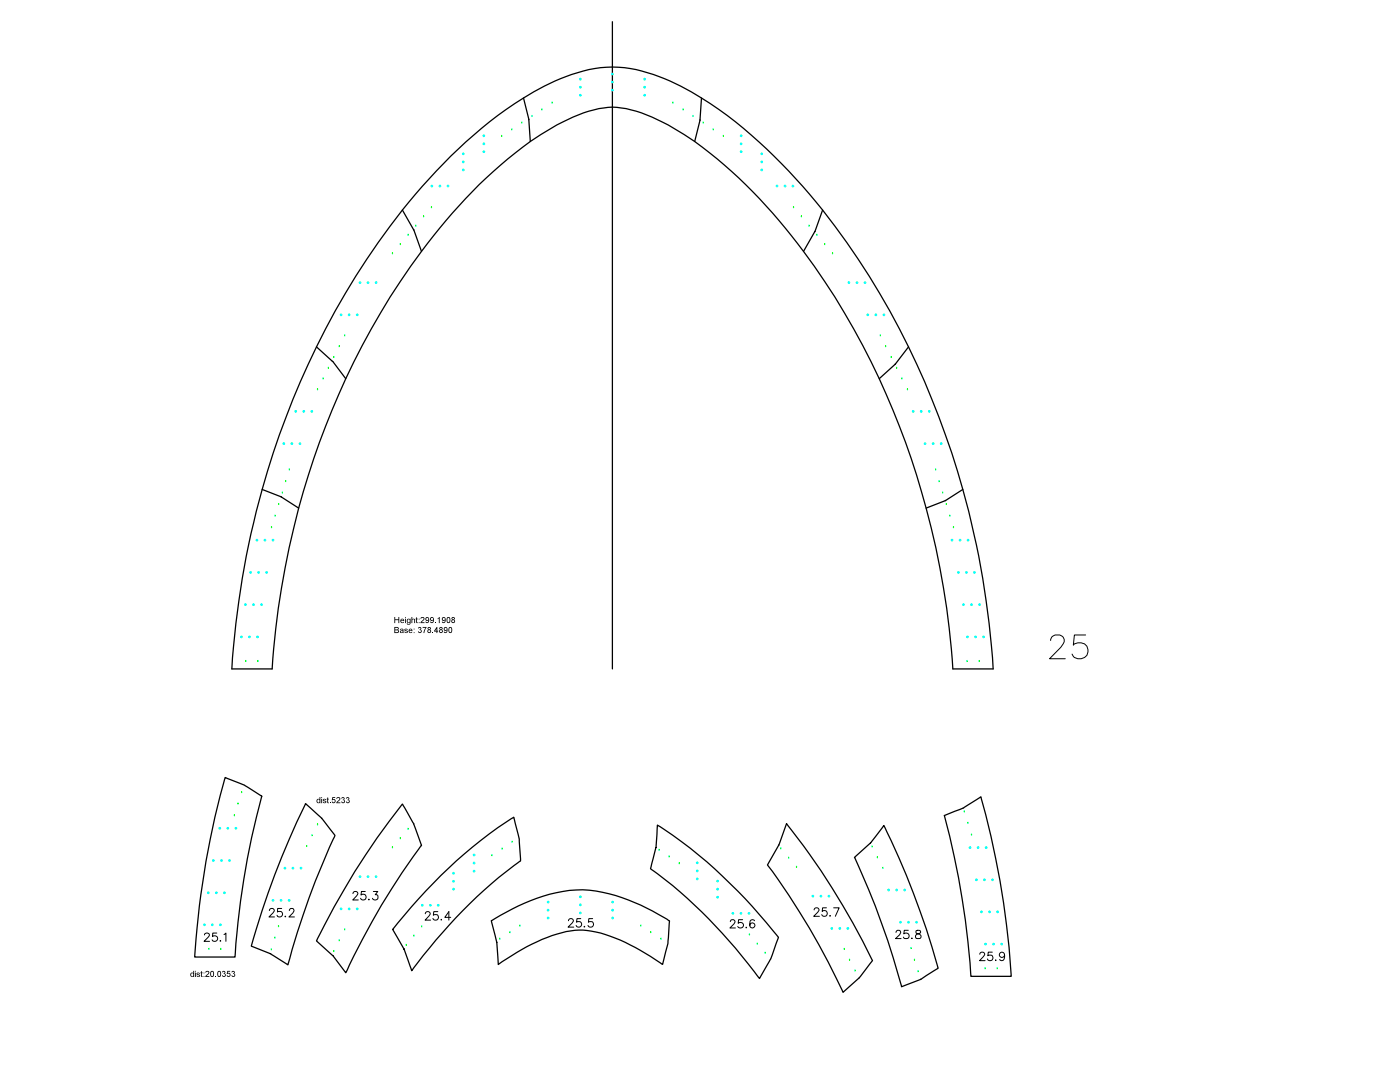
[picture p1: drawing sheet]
<svg xmlns="http://www.w3.org/2000/svg" width="279mm" height="216mm" viewBox="0 0 279 216" stroke-linecap="round" stroke-linejoin="round" font-family="sans-serif">
<g fill="#000">
<path d="M78.7 123.1h.2v.5h.6v-.5h.2v1.2h-.2v-.6h-.6v.6h-.2zM80.8 125.5l.3-.1 .3 .3-.4-.1-.1 .2a.35 .35 0 0 1 .5 .1 .35 .35 0 0 1-.2 .5 .35 .35 0 0 1-.5-.2v-.2l.5 .2v-.2l-.1-.1a.27 .27 0 0 1-.3-.1 .27 .27 0 0 1 0-.3zM82.1 123.1h.2v.5a.31 .31 0 0 1 .3-.1 .31 .31 0 0 1 .2 .3v.5h-.1v-.5a.2 .2 0 0 0-.3-.2 .2 .2 0 0 0-.1 .3v.4h-.2zM83.1 123.2l.1-.1v.3h.2v.2h-.2v.5l.2 .2-.3-.1v-.6h-.2zM83.5 125.2a.31 .31 0 0 1 .5 0 .31 .31 0 0 1-.1 .5 .37 .37 0 0 1 .1 .6 .37 .37 0 0 1-.6-.3h.2a.22 .22 0 0 0 .3 .1 .22 .22 0 0 0 .1-.2 .22 .22 0 0 0-.3-.2v-.1a.17 .17 0 0 0 .2-.1 .17 .17 0 0 0-.1-.2 .17 .17 0 0 0-.2 .1h-.2zM84.3 125.1h.8l-.4 1.2h-.2l.1-.3 .3-.7h-.6zM84 123.2a.42 .42 0 0 1 .7 .2 .42 .42 0 0 1-.3 .5l-.3 .3h.6v.1h-.8l.1-.2a.59 .59 0 0 0 .5-.8l-.6 .1zM86.3 126.2h.2v.1h-.2zM86.9 124.2h.1v.1h-.1zM87.3 123.4l.5-.3v1.2h-.2v-.9l-.3 .2z"/>
<path d="M78.7 125.1h.5a.32 .32 0 0 1 .4 .2 .32 .32 0 0 1-.2 .4 .34 .34 0 0 1 .2 .4 .34 .34 0 0 1-.4 .2h-.5zM78.9 125.3v.3l.5-.1-.1-.2zM78.9 125.8v.4l.5-.1v-.3z"/>
<path d="M79.9 125.6l.6-.1 .1 .8-.2-.1a.3 .3 0 0 1-.5 .1 .3 .3 0 0 1-.1-.4 .3 .3 0 0 1 .5-.1v-.2l-.5 .1zM80 126v.2h.2l.2-.3z"/>
<path d="M80 123.6a.39 .39 0 0 1 .5-.1 .39 .39 0 0 1 .2 .4h-.6a.23 .23 0 0 0 .1 .3 .23 .23 0 0 0 .3-.1h.2a.43 .43 0 0 1-.7 .1 .43 .43 0 0 1 0-.6zM80.1 123.6v.2h.4l-.1-.2z"/>
<path d="M80.8 123.1h.2v.2h-.2zM80.8 123.4h.2v.9h-.2z"/>
<path d="M81.3 123.6l.6-.2v.8a.39 .39 0 0 1-.3 .5 .39 .39 0 0 1-.4-.3h.1a.23 .23 0 0 0 .4 .1 .23 .23 0 0 0 .1-.3 .4 .4 0 0 1-.6-.1 .4 .4 0 0 1 .1-.5zM81.4 123.7l.1 .5a.28 .28 0 0 0 .3-.3 .28 .28 0 0 0-.4-.2z"/>
<path d="M81.7 125.6a.39 .39 0 0 1 .4-.1 .39 .39 0 0 1 .2 .4h-.6a.23 .23 0 0 0 .1 .3 .23 .23 0 0 0 .3-.1h.2a.43 .43 0 0 1-.6 .1 .43 .43 0 0 1 0-.6zM81.8 125.6l-.1 .2h.4l-.1-.2z"/>
<path d="M82.6 125.4h.1v.2h-.1zM82.6 126.2h.1v.1h-.1z"/>
<path d="M83.6 123.4h.1v.2h-.1zM83.6 124.2h.1v.1h-.1z"/>
<path d="M85 123.2a.47 .47 0 0 1 .6 .1 .47 .47 0 0 1 0 .6 .39 .39 0 0 1-.3 .4 .39 .39 0 0 1-.4-.3l.5 .1 .1-.3a.37 .37 0 0 1-.6 0 .37 .37 0 0 1 .1-.6zM85 123.5a.25 .25 0 0 0 .5 0 .25 .25 0 0 0-.5 0z"/>
<path d="M85.4 125.2a.31 .31 0 0 1 .5 0 .31 .31 0 0 1-.1 .4 .36 .36 0 0 1 .1 .6 .36 .36 0 0 1-.5 0 .36 .36 0 0 1 .1-.6l-.2-.1zM85.5 125.4a.17 .17 0 0 0 .3 0 .17 .17 0 0 0-.3 0zM85.5 125.9a.22 .22 0 0 0 .4 0 .22 .22 0 0 0-.4 0z"/>
<path d="M85.9 123.2a.47 .47 0 0 1 .7 .1 .47 .47 0 0 1 0 .6 .39 .39 0 0 1-.3 .4 .39 .39 0 0 1-.5-.3l.5 .1 .1-.3a.37 .37 0 0 1-.5 0 .37 .37 0 0 1 0-.6zM86 123.5a.23 .23 0 0 0 .4 0 .23 .23 0 0 0-.4 0z"/>
<path d="M87.2 125.1h.1v.8h.1v.1h-.1v.3h-.2v-.3h-.5zM87.1 125.5l-.3 .4h.3z"/>
<path d="M87.8 125.2a.31 .31 0 0 1 .4 0 .31 .31 0 0 1-.1 .4 .36 .36 0 0 1 .2 .6 .36 .36 0 0 1-.6 0 .36 .36 0 0 1 .2-.6l-.2-.1zM87.8 125.4a.2 .2 0 0 0 .4 0 .2 .2 0 0 0-.4 0zM87.8 125.9a.22 .22 0 0 0 .4 0 .22 .22 0 0 0-.4 0z"/>
<path d="M88.3 123.2a.47 .47 0 0 1 .6 .1 .47 .47 0 0 1 0 .6 .39 .39 0 0 1-.3 .4 .39 .39 0 0 1-.4-.3l.4 .1 .2-.3a.37 .37 0 0 1-.6 0 .37 .37 0 0 1 .1-.6zM88.3 123.5a.25 .25 0 0 0 .5 0 .25 .25 0 0 0-.5 0z"/>
<path d="M88.7 125.2a.47 .47 0 0 1 .6 .1 .47 .47 0 0 1 0 .6 .38 .38 0 0 1-.3 .4 .38 .38 0 0 1-.4-.3l.4 .1 .1-.4a.37 .37 0 0 1-.5 .1 .37 .37 0 0 1 .1-.6zM88.7 125.5a.23 .23 0 0 0 .4 0 .23 .23 0 0 0-.4 0z"/>
<path d="M89.3 123.2a.49 .49 0 0 1 .6 .1 .49 .49 0 0 1 0 .6 .41 .41 0 0 1-.5 .4 .41 .41 0 0 1-.3-.6zM89.3 123.4l.1 .7a.45 .45 0 0 0 .3-.4 .45 .45 0 0 0-.3-.4z"/>
<path d="M89.7 125.2a.49 .49 0 0 1 .5 .1 .49 .49 0 0 1 0 .6 .41 .41 0 0 1-.5 .4 .41 .41 0 0 1-.2-.6zM89.7 125.3l.1 .8a.45 .45 0 0 0 .3-.4 .45 .45 0 0 0-.3-.4z"/>
<path d="M90.2 123.2a.31 .31 0 0 1 .5 0 .31 .31 0 0 1-.1 .5 .36 .36 0 0 1 .1 .5 .36 .36 0 0 1-.5 0 .36 .36 0 0 1 .1-.5l-.2-.2zM90.3 123.4a.17 .17 0 0 0 .3 0 .17 .17 0 0 0-.3 0zM90.2 123.9a.25 .25 0 0 0 .5 0 .25 .25 0 0 0-.5 0z"/>
</g>
<path d="M209.7 127.8a1.09 1.09 0 0 1 .9-1.1h.9a1.12 1.12 0 0 1 .7 1.8l-.5 .7-2.2 2.2h3.1M216.7 126.7h-2.3l-.2 2a1.67 1.67 0 0 1 2.5 0 1.67 1.67 0 0 1-.2 2.5 1.69 1.69 0 0 1-2.5-.7" fill="none" stroke="#000" stroke-width=".2"/>
<path d="M122.2 13.4a33.3 33.3 0 0 0-15.7 4.9 94.2 94.2 0 0 0-24.9 22 161.9 161.9 0 0 0-33.3 75.1 174.5 174.5 0 0 0-2 18.1h8a159 159 0 0 1 27.7-80.4 100.2 100.2 0 0 1 26-26.3 31.5 31.5 0 0 1 13.4-5.4h.8M122.2 4.3v129.2" fill="none" stroke="#000" stroke-width=".25"/>
<g fill="none" stroke="#0f0" stroke-width=".25">
<path d="M100.1 27.2h.1M102.2 25.9h.1M104.1 24.6h.1M106.2 23.2h.1M108.2 21.9h.1M110.2 20.6h.1M78.3 50.6h.1M79.9 48.8h.1M81.4 46.9h.1M83 45.1h.1M84.5 43.3h.1M86.1 41.4h.1"/>
<path d="M63.4 77.8h.1M64.5 75.6h.1M65.5 73.5h.1M66.6 71.3h.1M67.7 69.2h.1M68.8 67h.1M56.3 98.4h.1M57 96.1h.1M57.7 93.8h.1M54.2 105.3h.1M54.9 103h.1M55.6 100.7h.1"/>
<path d="M49.1 132h.1M51.5 132h.1"/>
</g>
<circle cx="51.4" cy="127.1" r=".17" fill="none" stroke="#0ff" stroke-width=".2"/>
<circle cx="49.8" cy="127.1" r=".17" fill="none" stroke="#0ff" stroke-width=".2"/>
<circle cx="48.2" cy="127.1" r=".17" fill="none" stroke="#0ff" stroke-width=".2"/>
<circle cx="52.2" cy="120.6" r=".17" fill="none" stroke="#0ff" stroke-width=".2"/>
<circle cx="50.6" cy="120.6" r=".17" fill="none" stroke="#0ff" stroke-width=".2"/>
<circle cx="49" cy="120.6" r=".17" fill="none" stroke="#0ff" stroke-width=".2"/>
<circle cx="53.2" cy="114.2" r=".17" fill="none" stroke="#0ff" stroke-width=".2"/>
<circle cx="51.6" cy="114.2" r=".17" fill="none" stroke="#0ff" stroke-width=".2"/>
<circle cx="50" cy="114.2" r=".17" fill="none" stroke="#0ff" stroke-width=".2"/>
<circle cx="54.5" cy="107.8" r=".17" fill="none" stroke="#0ff" stroke-width=".2"/>
<circle cx="52.9" cy="107.8" r=".17" fill="none" stroke="#0ff" stroke-width=".2"/>
<circle cx="51.3" cy="107.8" r=".17" fill="none" stroke="#0ff" stroke-width=".2"/>
<circle cx="59.9" cy="88.5" r=".17" fill="none" stroke="#0ff" stroke-width=".2"/>
<circle cx="58.3" cy="88.5" r=".17" fill="none" stroke="#0ff" stroke-width=".2"/>
<circle cx="56.6" cy="88.5" r=".17" fill="none" stroke="#0ff" stroke-width=".2"/>
<circle cx="62.2" cy="82.1" r=".17" fill="none" stroke="#0ff" stroke-width=".2"/>
<circle cx="60.6" cy="82.1" r=".17" fill="none" stroke="#0ff" stroke-width=".2"/>
<circle cx="59" cy="82.1" r=".17" fill="none" stroke="#0ff" stroke-width=".2"/>
<circle cx="71.3" cy="62.8" r=".17" fill="none" stroke="#0ff" stroke-width=".2"/>
<circle cx="69.7" cy="62.8" r=".17" fill="none" stroke="#0ff" stroke-width=".2"/>
<circle cx="68.1" cy="62.8" r=".17" fill="none" stroke="#0ff" stroke-width=".2"/>
<circle cx="75.1" cy="56.4" r=".17" fill="none" stroke="#0ff" stroke-width=".2"/>
<circle cx="73.4" cy="56.4" r=".17" fill="none" stroke="#0ff" stroke-width=".2"/>
<circle cx="71.8" cy="56.4" r=".17" fill="none" stroke="#0ff" stroke-width=".2"/>
<circle cx="89.4" cy="37.1" r=".17" fill="none" stroke="#0ff" stroke-width=".2"/>
<circle cx="87.8" cy="37.1" r=".17" fill="none" stroke="#0ff" stroke-width=".2"/>
<circle cx="86.2" cy="37.1" r=".17" fill="none" stroke="#0ff" stroke-width=".2"/>
<circle cx="115.8" cy="19" r=".17" fill="none" stroke="#0ff" stroke-width=".2"/>
<circle cx="115.8" cy="17.4" r=".17" fill="none" stroke="#0ff" stroke-width=".2"/>
<circle cx="115.8" cy="15.8" r=".17" fill="none" stroke="#0ff" stroke-width=".2"/>
<circle cx="96.6" cy="30.3" r=".17" fill="none" stroke="#0ff" stroke-width=".2"/>
<circle cx="96.6" cy="28.7" r=".17" fill="none" stroke="#0ff" stroke-width=".2"/>
<circle cx="96.6" cy="27.1" r=".17" fill="none" stroke="#0ff" stroke-width=".2"/>
<circle cx="92.5" cy="33.9" r=".17" fill="none" stroke="#0ff" stroke-width=".2"/>
<circle cx="92.5" cy="32.3" r=".17" fill="none" stroke="#0ff" stroke-width=".2"/>
<circle cx="92.5" cy="30.7" r=".17" fill="none" stroke="#0ff" stroke-width=".2"/>
<path d="M104.5 19.6l1 4.2M122.2 13.4a33.3 33.3 0 0 1 15.8 4.9 93.2 93.2 0 0 1 23.5 20.4 160.9 160.9 0 0 1 33.8 72.3 176.6 176.6 0 0 1 2.9 22.5h-8a159 159 0 0 0-27.7-80.4 100.2 100.2 0 0 0-26-26.3 31.5 31.5 0 0 0-13.4-5.4h-.9M105.5 23.9l.3 4.3M80.3 41.9l2.3 3.9M82.6 45.9l1.5 4.3M63.2 69.2l3.1 2.9M66.4 72.1l2.6 3.5M52.3 97.7l3.8 1.4M56.2 99.2l3.4 2.2" fill="none" stroke="#000" stroke-width=".25"/>
<g fill="none" stroke="#0f0" stroke-width=".25">
<path d="M134.3 20.6h.1M136.3 21.9h.1M138.3 23.2h.1M140.3 24.6h.1M142.3 25.9h.1M144.4 27.2h.1M158.4 41.4h.1M159.9 43.3h.1M161.5 45.1h.1M163 46.9h.1M164.6 48.8h.1M166.2 50.6h.1"/>
<path d="M175.7 67h.1M176.7 69.2h.1M177.8 71.3h.1M178.9 73.5h.1M180 75.6h.1M181.1 77.8h.1M186.7 93.8h.1M187.4 96.1h.1M188.1 98.4h.1M188.8 100.7h.1M189.6 103h.1M190.3 105.3h.1"/>
<path d="M193 132h.1M195.4 132h.1"/>
</g>
<circle cx="193.1" cy="127.1" r=".17" fill="none" stroke="#0ff" stroke-width=".2"/>
<circle cx="194.7" cy="127.1" r=".17" fill="none" stroke="#0ff" stroke-width=".2"/>
<circle cx="196.3" cy="127.1" r=".17" fill="none" stroke="#0ff" stroke-width=".2"/>
<circle cx="192.3" cy="120.7" r=".17" fill="none" stroke="#0ff" stroke-width=".2"/>
<circle cx="193.9" cy="120.7" r=".17" fill="none" stroke="#0ff" stroke-width=".2"/>
<circle cx="195.5" cy="120.7" r=".17" fill="none" stroke="#0ff" stroke-width=".2"/>
<circle cx="191.3" cy="114.2" r=".17" fill="none" stroke="#0ff" stroke-width=".2"/>
<circle cx="192.9" cy="114.2" r=".17" fill="none" stroke="#0ff" stroke-width=".2"/>
<circle cx="194.5" cy="114.2" r=".17" fill="none" stroke="#0ff" stroke-width=".2"/>
<circle cx="190" cy="107.8" r=".17" fill="none" stroke="#0ff" stroke-width=".2"/>
<circle cx="191.6" cy="107.8" r=".17" fill="none" stroke="#0ff" stroke-width=".2"/>
<circle cx="193.2" cy="107.8" r=".17" fill="none" stroke="#0ff" stroke-width=".2"/>
<circle cx="184.6" cy="88.5" r=".17" fill="none" stroke="#0ff" stroke-width=".2"/>
<circle cx="186.2" cy="88.5" r=".17" fill="none" stroke="#0ff" stroke-width=".2"/>
<circle cx="187.8" cy="88.5" r=".17" fill="none" stroke="#0ff" stroke-width=".2"/>
<circle cx="182.2" cy="82.1" r=".17" fill="none" stroke="#0ff" stroke-width=".2"/>
<circle cx="183.9" cy="82.1" r=".17" fill="none" stroke="#0ff" stroke-width=".2"/>
<circle cx="185.5" cy="82.1" r=".17" fill="none" stroke="#0ff" stroke-width=".2"/>
<circle cx="173.2" cy="62.8" r=".17" fill="none" stroke="#0ff" stroke-width=".2"/>
<circle cx="174.8" cy="62.8" r=".17" fill="none" stroke="#0ff" stroke-width=".2"/>
<circle cx="176.4" cy="62.8" r=".17" fill="none" stroke="#0ff" stroke-width=".2"/>
<circle cx="169.4" cy="56.4" r=".17" fill="none" stroke="#0ff" stroke-width=".2"/>
<circle cx="171" cy="56.4" r=".17" fill="none" stroke="#0ff" stroke-width=".2"/>
<circle cx="172.6" cy="56.4" r=".17" fill="none" stroke="#0ff" stroke-width=".2"/>
<circle cx="155.1" cy="37.1" r=".17" fill="none" stroke="#0ff" stroke-width=".2"/>
<circle cx="156.7" cy="37.1" r=".17" fill="none" stroke="#0ff" stroke-width=".2"/>
<circle cx="158.2" cy="37.1" r=".17" fill="none" stroke="#0ff" stroke-width=".2"/>
<circle cx="128.7" cy="19" r=".17" fill="none" stroke="#0ff" stroke-width=".2"/>
<circle cx="128.7" cy="17.4" r=".17" fill="none" stroke="#0ff" stroke-width=".2"/>
<circle cx="128.7" cy="15.8" r=".17" fill="none" stroke="#0ff" stroke-width=".2"/>
<circle cx="147.9" cy="30.3" r=".17" fill="none" stroke="#0ff" stroke-width=".2"/>
<circle cx="147.9" cy="28.7" r=".17" fill="none" stroke="#0ff" stroke-width=".2"/>
<circle cx="147.9" cy="27.1" r=".17" fill="none" stroke="#0ff" stroke-width=".2"/>
<circle cx="152" cy="33.9" r=".17" fill="none" stroke="#0ff" stroke-width=".2"/>
<circle cx="152" cy="32.3" r=".17" fill="none" stroke="#0ff" stroke-width=".2"/>
<circle cx="152" cy="30.7" r=".17" fill="none" stroke="#0ff" stroke-width=".2"/>
<path d="M140 19.6l-.3 4.3M105.5 23.8v.1M139.7 24l-1.1 4.2M82.6 45.8v.1M162.6 46.2l-2.2 4M164.2 41.9l-1.6 4.3M66.3 72.1h.1M178.6 72.7l-3.1 2.9M181.3 69.2l-2.6 3.4M56.1 99.1l.1 .1M188.6 99.9l-3.8 1.5M192.2 97.7l-3.5 2.2" fill="none" stroke="#000" stroke-width=".25"/>
<circle cx="122.2" cy="18" r=".17" fill="none" stroke="#0ff" stroke-width=".2"/>
<circle cx="122.2" cy="16.4" r=".17" fill="none" stroke="#0ff" stroke-width=".2"/>
<circle cx="122.2" cy="14.8" r=".17" fill="none" stroke="#0ff" stroke-width=".2"/>
<path d="M139.7 23.9v.1M162.6 46.2h.1M178.7 72.6l-.1 .1M188.7 99.9h-.1M44.9 155.2l3.9 1.5 3.4 2.2a164.1 164.1 0 0 0-5.3 32.1h-8a176.5 176.5 0 0 1 6-35.8z" fill="none" stroke="#000" stroke-width=".25"/>
<path d="M48.2 158.2h.1M46.8 162.8h.1M47.5 160.4h.1M41.7 189.4h.1M44.1 189.4h.1" fill="none" stroke="#0f0" stroke-width=".25"/>
<circle cx="44" cy="184.5" r=".17" fill="none" stroke="#0ff" stroke-width=".2"/>
<circle cx="42.4" cy="184.5" r=".17" fill="none" stroke="#0ff" stroke-width=".2"/>
<circle cx="40.8" cy="184.5" r=".17" fill="none" stroke="#0ff" stroke-width=".2"/>
<circle cx="44.8" cy="178.1" r=".17" fill="none" stroke="#0ff" stroke-width=".2"/>
<circle cx="43.2" cy="178.1" r=".17" fill="none" stroke="#0ff" stroke-width=".2"/>
<circle cx="41.6" cy="178.1" r=".17" fill="none" stroke="#0ff" stroke-width=".2"/>
<circle cx="45.8" cy="171.7" r=".17" fill="none" stroke="#0ff" stroke-width=".2"/>
<circle cx="44.2" cy="171.7" r=".17" fill="none" stroke="#0ff" stroke-width=".2"/>
<circle cx="42.6" cy="171.7" r=".17" fill="none" stroke="#0ff" stroke-width=".2"/>
<circle cx="47.1" cy="165.3" r=".17" fill="none" stroke="#0ff" stroke-width=".2"/>
<circle cx="45.5" cy="165.3" r=".17" fill="none" stroke="#0ff" stroke-width=".2"/>
<circle cx="43.9" cy="165.3" r=".17" fill="none" stroke="#0ff" stroke-width=".2"/>
<path d="M61 160.4l3.3 2.9 2.5 3.3a169 169 0 0 0-9.4 25.9l-3.3-2.2-3.9-1.5a169.2 169.2 0 0 1 10.8-28.4z" fill="none" stroke="#000" stroke-width=".25"/>
<path d="M61.2 168.9h.1M62.3 166.8h.1M63.4 164.6h.1M54.1 189.5h.1M54.9 187.2h.1M55.6 184.9h.1" fill="none" stroke="#0f0" stroke-width=".25"/>
<circle cx="57.7" cy="179.7" r=".17" fill="none" stroke="#0ff" stroke-width=".2"/>
<circle cx="56.1" cy="179.7" r=".17" fill="none" stroke="#0ff" stroke-width=".2"/>
<circle cx="54.5" cy="179.7" r=".17" fill="none" stroke="#0ff" stroke-width=".2"/>
<circle cx="60.1" cy="173.2" r=".17" fill="none" stroke="#0ff" stroke-width=".2"/>
<circle cx="58.5" cy="173.2" r=".17" fill="none" stroke="#0ff" stroke-width=".2"/>
<circle cx="56.9" cy="173.2" r=".17" fill="none" stroke="#0ff" stroke-width=".2"/>
<path d="M80.3 160.4l2.3 4 1.5 4.3a143.4 143.4 0 0 0-15.1 25.4l-2.6-3.4-3.2-3a147.1 147.1 0 0 1 17.1-27.3z" fill="none" stroke="#000" stroke-width=".25"/>
<path d="M78.3 169.2h.1M79.9 167.3h.1M81.4 165.5h.1M66.6 189.9h.1M67.7 187.7h.1M68.8 185.5h.1" fill="none" stroke="#0f0" stroke-width=".25"/>
<circle cx="71.3" cy="181.4" r=".17" fill="none" stroke="#0ff" stroke-width=".2"/>
<circle cx="69.7" cy="181.4" r=".17" fill="none" stroke="#0ff" stroke-width=".2"/>
<circle cx="68.1" cy="181.4" r=".17" fill="none" stroke="#0ff" stroke-width=".2"/>
<circle cx="75.1" cy="174.9" r=".17" fill="none" stroke="#0ff" stroke-width=".2"/>
<circle cx="73.4" cy="174.9" r=".17" fill="none" stroke="#0ff" stroke-width=".2"/>
<circle cx="71.8" cy="174.9" r=".17" fill="none" stroke="#0ff" stroke-width=".2"/>
<path d="M88 174.7a83.3 83.3 0 0 1 14.5-11.6l1.1 4.3 .3 4.4a99.9 99.9 0 0 0-21.7 21.9l-1.6-4.3-2.2-3.9a117.3 117.3 0 0 1 9.6-10.8z" fill="none" stroke="#000" stroke-width=".25"/>
<path d="M98.2 170.7h.1M100.2 169.4h.1M102.2 168.1h.1M81.1 188.6h.1M82.6 186.8h.1M84.2 185h.1" fill="none" stroke="#0f0" stroke-width=".25"/>
<circle cx="87.5" cy="180.6" r=".17" fill="none" stroke="#0ff" stroke-width=".2"/>
<circle cx="85.9" cy="180.6" r=".17" fill="none" stroke="#0ff" stroke-width=".2"/>
<circle cx="84.3" cy="180.6" r=".17" fill="none" stroke="#0ff" stroke-width=".2"/>
<circle cx="94.6" cy="173.8" r=".17" fill="none" stroke="#0ff" stroke-width=".2"/>
<circle cx="94.6" cy="172.2" r=".17" fill="none" stroke="#0ff" stroke-width=".2"/>
<circle cx="94.6" cy="170.6" r=".17" fill="none" stroke="#0ff" stroke-width=".2"/>
<circle cx="90.5" cy="177.4" r=".17" fill="none" stroke="#0ff" stroke-width=".2"/>
<circle cx="90.5" cy="175.9" r=".17" fill="none" stroke="#0ff" stroke-width=".2"/>
<circle cx="90.5" cy="174.2" r=".17" fill="none" stroke="#0ff" stroke-width=".2"/>
<path d="M99.7 187.4h.1M101.8 186.1h.1M103.8 184.8h.1" fill="none" stroke="#0f0" stroke-width=".25"/>
<circle cx="109.4" cy="183.2" r=".17" fill="none" stroke="#0ff" stroke-width=".2"/>
<circle cx="109.4" cy="181.6" r=".17" fill="none" stroke="#0ff" stroke-width=".2"/>
<circle cx="109.4" cy="180" r=".17" fill="none" stroke="#0ff" stroke-width=".2"/>
<path d="M98 183.7a41 41 0 0 1 15.6-6 27.6 27.6 0 0 1 14.2 2.9l5.8 3.1-.3 4.5-1.1 4.2a37.7 37.7 0 0 0-14.2-6.6 17 17 0 0 0-9.8 1.7 48.7 48.7 0 0 0-8.7 4.9l-.4-4.4z" fill="none" stroke="#000" stroke-width=".25"/>
<path d="M127.9 184.8h.1M129.9 186.1h.1M131.9 187.4h.1" fill="none" stroke="#0f0" stroke-width=".25"/>
<circle cx="122.3" cy="183.2" r=".17" fill="none" stroke="#0ff" stroke-width=".2"/>
<circle cx="122.3" cy="181.6" r=".17" fill="none" stroke="#0ff" stroke-width=".2"/>
<circle cx="122.3" cy="180" r=".17" fill="none" stroke="#0ff" stroke-width=".2"/>
<circle cx="115.8" cy="182.2" r=".17" fill="none" stroke="#0ff" stroke-width=".2"/>
<circle cx="115.8" cy="180.6" r=".17" fill="none" stroke="#0ff" stroke-width=".2"/>
<circle cx="115.8" cy="178.9" r=".17" fill="none" stroke="#0ff" stroke-width=".2"/>
<path d="M131.2 164.7a96.6 96.6 0 0 1 24.2 22.3l-1.6 4.3-2.2 3.9a102.8 102.8 0 0 0-21.8-21.9l1.1-4.2z" fill="none" stroke="#000" stroke-width=".25"/>
<path d="M131.5 169.7h.1M133.5 171h.1M135.6 172.3h.1M149.6 186.6h.1M151.1 188.4h.1M152.7 190.2h.1" fill="none" stroke="#0f0" stroke-width=".25"/>
<circle cx="146.3" cy="182.2" r=".17" fill="none" stroke="#0ff" stroke-width=".2"/>
<circle cx="147.9" cy="182.2" r=".17" fill="none" stroke="#0ff" stroke-width=".2"/>
<circle cx="149.5" cy="182.2" r=".17" fill="none" stroke="#0ff" stroke-width=".2"/>
<circle cx="139.1" cy="175.4" r=".17" fill="none" stroke="#0ff" stroke-width=".2"/>
<circle cx="139.1" cy="173.8" r=".17" fill="none" stroke="#0ff" stroke-width=".2"/>
<circle cx="139.1" cy="172.2" r=".17" fill="none" stroke="#0ff" stroke-width=".2"/>
<circle cx="143.2" cy="179" r=".17" fill="none" stroke="#0ff" stroke-width=".2"/>
<circle cx="143.2" cy="177.4" r=".17" fill="none" stroke="#0ff" stroke-width=".2"/>
<circle cx="143.2" cy="175.8" r=".17" fill="none" stroke="#0ff" stroke-width=".2"/>
<path d="M157 164.3a145 145 0 0 1 17.1 27.4l-2.6 3.4-3.2 2.9a150.5 150.5 0 0 0-15.1-25.4l2.2-4z" fill="none" stroke="#000" stroke-width=".25"/>
<path d="M155.8 169.4h.1M157.4 171.2h.1M159 173.1h.1M168.5 189.4h.1M169.5 191.6h.1M170.6 193.8h.1" fill="none" stroke="#0f0" stroke-width=".25"/>
<circle cx="166" cy="185.3" r=".17" fill="none" stroke="#0ff" stroke-width=".2"/>
<circle cx="167.6" cy="185.3" r=".17" fill="none" stroke="#0ff" stroke-width=".2"/>
<circle cx="169.2" cy="185.3" r=".17" fill="none" stroke="#0ff" stroke-width=".2"/>
<circle cx="162.2" cy="178.8" r=".17" fill="none" stroke="#0ff" stroke-width=".2"/>
<circle cx="163.8" cy="178.8" r=".17" fill="none" stroke="#0ff" stroke-width=".2"/>
<circle cx="165.4" cy="178.8" r=".17" fill="none" stroke="#0ff" stroke-width=".2"/>
<path d="M176.4 164.8v-.1a159.2 159.2 0 0 1 10.8 28.5l-3.3 2.2-4 1.5a151.1 151.1 0 0 0-9.4-25.8l3.4-3z" fill="none" stroke="#000" stroke-width=".25"/>
<path d="M174 169h.1M175.1 171.2h.1M176.2 173.3h.1M181.8 189.3h.1M182.5 191.6h.1M183.2 193.9h.1" fill="none" stroke="#0f0" stroke-width=".25"/>
<circle cx="179.7" cy="184" r=".17" fill="none" stroke="#0ff" stroke-width=".2"/>
<circle cx="181.3" cy="184" r=".17" fill="none" stroke="#0ff" stroke-width=".2"/>
<circle cx="182.9" cy="184" r=".17" fill="none" stroke="#0ff" stroke-width=".2"/>
<circle cx="177.3" cy="177.6" r=".17" fill="none" stroke="#0ff" stroke-width=".2"/>
<circle cx="178.9" cy="177.6" r=".17" fill="none" stroke="#0ff" stroke-width=".2"/>
<circle cx="180.6" cy="177.6" r=".17" fill="none" stroke="#0ff" stroke-width=".2"/>
<path d="M188.5 162.7l3.8-1.5 3.4-2.2a165.8 165.8 0 0 1 6.1 35.8h-8a167.6 167.6 0 0 0-5.3-32.1z" fill="none" stroke="#000" stroke-width=".25"/>
<path d="M192.4 162h.1M193.2 164.3h.1M193.9 166.6h.1M196.6 193.3h.1M199 193.3h.1" fill="none" stroke="#0f0" stroke-width=".25"/>
<circle cx="196.7" cy="188.4" r=".17" fill="none" stroke="#0ff" stroke-width=".2"/>
<circle cx="198.3" cy="188.4" r=".17" fill="none" stroke="#0ff" stroke-width=".2"/>
<circle cx="199.9" cy="188.4" r=".17" fill="none" stroke="#0ff" stroke-width=".2"/>
<circle cx="195.9" cy="181.9" r=".17" fill="none" stroke="#0ff" stroke-width=".2"/>
<circle cx="197.5" cy="181.9" r=".17" fill="none" stroke="#0ff" stroke-width=".2"/>
<circle cx="199.1" cy="181.9" r=".17" fill="none" stroke="#0ff" stroke-width=".2"/>
<circle cx="194.9" cy="175.6" r=".17" fill="none" stroke="#0ff" stroke-width=".2"/>
<circle cx="196.5" cy="175.6" r=".17" fill="none" stroke="#0ff" stroke-width=".2"/>
<circle cx="198.1" cy="175.6" r=".17" fill="none" stroke="#0ff" stroke-width=".2"/>
<circle cx="193.6" cy="169.1" r=".17" fill="none" stroke="#0ff" stroke-width=".2"/>
<circle cx="195.2" cy="169.1" r=".17" fill="none" stroke="#0ff" stroke-width=".2"/>
<circle cx="196.8" cy="169.1" r=".17" fill="none" stroke="#0ff" stroke-width=".2"/>
<g fill="#000">
<path d="M64.5 159.5l.3-.1 .3 .2-.4-.1-.1 .2a.35 .35 0 0 1 .5 .2 .35 .35 0 0 1-.2 .5 .35 .35 0 0 1-.5-.3v-.1l.5 .1 .1-.1-.2-.1a.27 .27 0 0 1-.3-.1 .27 .27 0 0 1 0-.3zM66.3 159.1h.6v.1h-.4l-.1 .3a.39 .39 0 0 1 .5 .2 .39 .39 0 0 1-.2 .5 .39 .39 0 0 1-.5-.3h.2a.23 .23 0 0 0 .3 .1 .23 .23 0 0 0 0-.4 .23 .23 0 0 0-.3 .1h-.2zM68.2 159.1a.31 .31 0 0 1 .5 0 .31 .31 0 0 1-.1 .5 .37 .37 0 0 1 .1 .6 .37 .37 0 0 1-.6-.3h.2a.22 .22 0 0 0 .2 .2 .22 .22 0 0 0 .2-.3 .22 .22 0 0 0-.3-.1v-.1a.17 .17 0 0 0 .2-.2 .17 .17 0 0 0-.1-.2 .17 .17 0 0 0-.2 .1h-.2zM69.2 159.1a.31 .31 0 0 1 .4 0 .31 .31 0 0 1 0 .5 .37 .37 0 0 1 0 .6 .37 .37 0 0 1-.6-.3h.2a.22 .22 0 0 0 .3 .2 .22 .22 0 0 0 .1-.3 .22 .22 0 0 0-.3-.1l.1-.1a.17 .17 0 0 0 .2-.2 .17 .17 0 0 0-.2-.2 .17 .17 0 0 0-.2 .1h-.2zM65.3 159.2l.2-.1v.3h.1v.1h-.1v.6l.1 .2-.3-.1v-.7h-.1zM65.8 160.1h.2v.2h-.2zM67.2 159.1a.43 .43 0 0 1 .7 .2 .43 .43 0 0 1-.3 .6l-.3 .2h.6v.2h-.8l.1-.3a.6 .6 0 0 0 .5-.7l-.6 .1zM39.3 194.2l.3-.1 .3 .2-.4-.1v.2a.35 .35 0 0 1 .4 .2 .35 .35 0 0 1-.2 .4 .35 .35 0 0 1-.4-.2l-.1-.2 .5 .2 .1-.2h-.2a.27 .27 0 0 1-.3-.1 .27 .27 0 0 1 0-.3zM40.1 193.8h.2v.3h.2v.1h-.2v.5l.2 .2h-.4v-.7h-.1zM41.1 193.8a.43 .43 0 0 1 .6 .2 .43 .43 0 0 1-.3 .6l-.2 .2h.6v.1h-.8l.1-.2a.59 .59 0 0 0 .4-.8l-.5 .2zM43 194.8h.1v.1h-.1zM44.4 193.8a.31 .31 0 0 1 .5 0 .31 .31 0 0 1-.1 .5 .37 .37 0 0 1 .1 .6 .37 .37 0 0 1-.6-.3h.2a.22 .22 0 0 0 .2 .2 .22 .22 0 0 0 .2-.3 .22 .22 0 0 0-.3-.1v-.2a.17 .17 0 0 0 .2-.1 .17 .17 0 0 0-.1-.2 .17 .17 0 0 0-.2 .1h-.2z"/>
<path d="M45.4 193.7h.5v.2h-.4l-.1 .3a.39 .39 0 0 1 .6 .2 .39 .39 0 0 1-.3 .5 .39 .39 0 0 1-.5-.3h.2a.23 .23 0 0 0 .4 .1 .23 .23 0 0 0 0-.4 .23 .23 0 0 0-.4 .1h-.2zM46.3 193.8a.31 .31 0 0 1 .5 0 .31 .31 0 0 1-.1 .5 .37 .37 0 0 1 0 .6 .37 .37 0 0 1-.5-.3h.2a.22 .22 0 0 0 .2 .2 .22 .22 0 0 0 .2-.3 .22 .22 0 0 0-.3-.1v-.2a.17 .17 0 0 0 .2-.1 .17 .17 0 0 0-.1-.2 .17 .17 0 0 0-.2 .1h-.2z"/>
<path d="M64.1 159.1h.2v.1h-.2zM64.1 159.4h.2v.9h-.2z"/>
<path d="M63.3 159.5l.2-.1 .3 .1v-.4h.1v1.2h-.1v-.2a.4 .4 0 0 1-.6 0 .4 .4 0 0 1 .1-.6zM63.4 159.6l.1 .5a.28 .28 0 0 0 .3-.3 .28 .28 0 0 0-.4-.2z"/>
<path d="M38.1 194.2l.2-.1 .3 .1v-.5h.1v1.2h-.1v-.1a.4 .4 0 0 1-.6 0 .4 .4 0 0 1 .1-.6zM38.2 194.3l.1 .5a.28 .28 0 0 0 .3-.3 .28 .28 0 0 0-.4-.2z"/>
<path d="M38.9 193.7h.2v.2h-.2zM38.9 194.1h.2v.8h-.2z"/>
<path d="M40.6 194.1h.2v.1h-.2zM40.6 194.8h.2v.1h-.2z"/>
<path d="M42.1 193.8a.49 .49 0 0 1 .6 .1 .49 .49 0 0 1 0 .6 .41 .41 0 0 1-.5 .4 .41 .41 0 0 1-.3-.6zM42.2 194l.1 .8a.45 .45 0 0 0 .2-.5 .45 .45 0 0 0-.3-.4z"/>
<path d="M43.5 193.8a.49 .49 0 0 1 .6 .1 .49 .49 0 0 1 0 .6 .41 .41 0 0 1-.5 .4 .41 .41 0 0 1-.2-.6zM43.6 194l.1 .8a.45 .45 0 0 0 .3-.5 .45 .45 0 0 0-.3-.4z"/>
</g>
<g fill="none" stroke="#000" stroke-width=".2">
<path d="M70.4 178.3l.4-.4 .4 .1 .2 .2-.2 .6-.8 .8h1.1M72.9 177.9h-.8v.7a.58 .58 0 0 1 .8 0 .58 .58 0 0 1-.1 .9 .58 .58 0 0 1-.8-.3M73.6 179.4l-.1 .1h.2M74.5 177.9h.9l-.5 .6a.57 .57 0 0 1 .5 .5 .57 .57 0 0 1-.4 .6 .57 .57 0 0 1-.7-.4M40.8 186.6a.51 .51 0 0 1 .5-.4 .51 .51 0 0 1 .5 .3l-.1 .3-1 1h1.1M43.3 186.2h-.8l-.1 .7a.58 .58 0 0 1 .9 0 .58 .58 0 0 1-.1 .9 .58 .58 0 0 1-.9-.3M44 187.7v.1l.1-.1M44.7 186.5l.4-.3v1.6M53.8 181.7l.3-.4 .5 .1 .1 .2-.2 .6-.8 .8h1.1M56.2 181.3h-.8v.7a.59 .59 0 0 1 .9 0 .59 .59 0 0 1-.2 .9 .59 .59 0 0 1-.8-.3M56.9 182.8v.1h.1M57.7 181.7l.3-.4 .5 .1 .2 .2-.2 .6-.8 .8h1.1"/>
<path d="M84.9 182.3l.3-.4 .5 .1 .2 .2-.3 .6-.8 .8h1.1M87.4 181.9h-.8l-.1 .7a.59 .59 0 0 1 .9 0 .59 .59 0 0 1-.1 .9 .59 .59 0 0 1-.9-.2M88.1 183.4v.2v-.1M90 183h-1.2l.8-1.1v1.7M113.5 183.7l.3-.4 .5 .1 .1 .2-.2 .6-.8 .8h1.1M115.9 183.3h-.8v.7a.59 .59 0 0 1 .8 0 .59 .59 0 0 1-.1 .9 .59 .59 0 0 1-.8-.2M116.6 184.8l-.1 .1h.2M118.3 183.3h-.8l-.1 .7a.59 .59 0 0 1 .9 0 .59 .59 0 0 1-.1 .9 .59 .59 0 0 1-.9-.2M145.8 183.9l.3-.4h.3l.3 .3-.2 .6-.8 .8h1.1M148.2 183.5h-.8l-.1 .7a.6 .6 0 0 1 .9 0 .6 .6 0 0 1-.1 .9 .6 .6 0 0 1-.9-.2M148.9 185l-.1 .1h.2M150.6 183.7l-.1-.1a.56 .56 0 0 0-.8 .2 1.04 1.04 0 0 0 .4 1.4 .51 .51 0 0 0 .6-.5 .51 .51 0 0 0-.5-.6 .51 .51 0 0 0-.6 .5"/>
<path d="M162.5 181.6l.3-.5 .5 .1 .1 .3-.2 .5-.8 .8h1.1M164.9 181.1h-.7l-.1 .8a.58 .58 0 0 1 .9 0 .58 .58 0 0 1-.2 .8 .58 .58 0 0 1-.8-.2M165.7 182.7l-.1 .1h.1M166.4 181.1h1.1l-.8 1.7M178.8 186.1l.3-.5 .5 .1 .1 .3-.2 .5-.8 .8h1.1M181.3 185.6h-.8l-.1 .8a.6 .6 0 0 1 .9-.1 .6 .6 0 0 1-.1 .9 .6 .6 0 0 1-.9-.2M182 187.2h-.1h.2M182.8 185.7v.5l.5 .2a.47 .47 0 0 1 .5 .4 .47 .47 0 0 1-.4 .5l-.6-.1a.62 .62 0 0 1 .1-.7 .62 .62 0 0 1 .6-.2l.2-.4a.6 .6 0 0 0-.9-.2zM195.5 190.4l.4-.4 .4 .1 .2 .2-.2 .6-.8 .8h1.1M198 190h-.8l-.1 .7a.59 .59 0 0 1 .9 0 .59 .59 0 0 1-.1 .9 .59 .59 0 0 1-.8-.3M198.7 191.5v.2l.1-.1M200.5 190.6a.53 .53 0 0 1-.7 .4 .53 .53 0 0 1-.2-.8 .53 .53 0 0 1 .8 0 .9 .9 0 0 1-.5 1.5l-.4-.3"/>
</g>
</svg>
